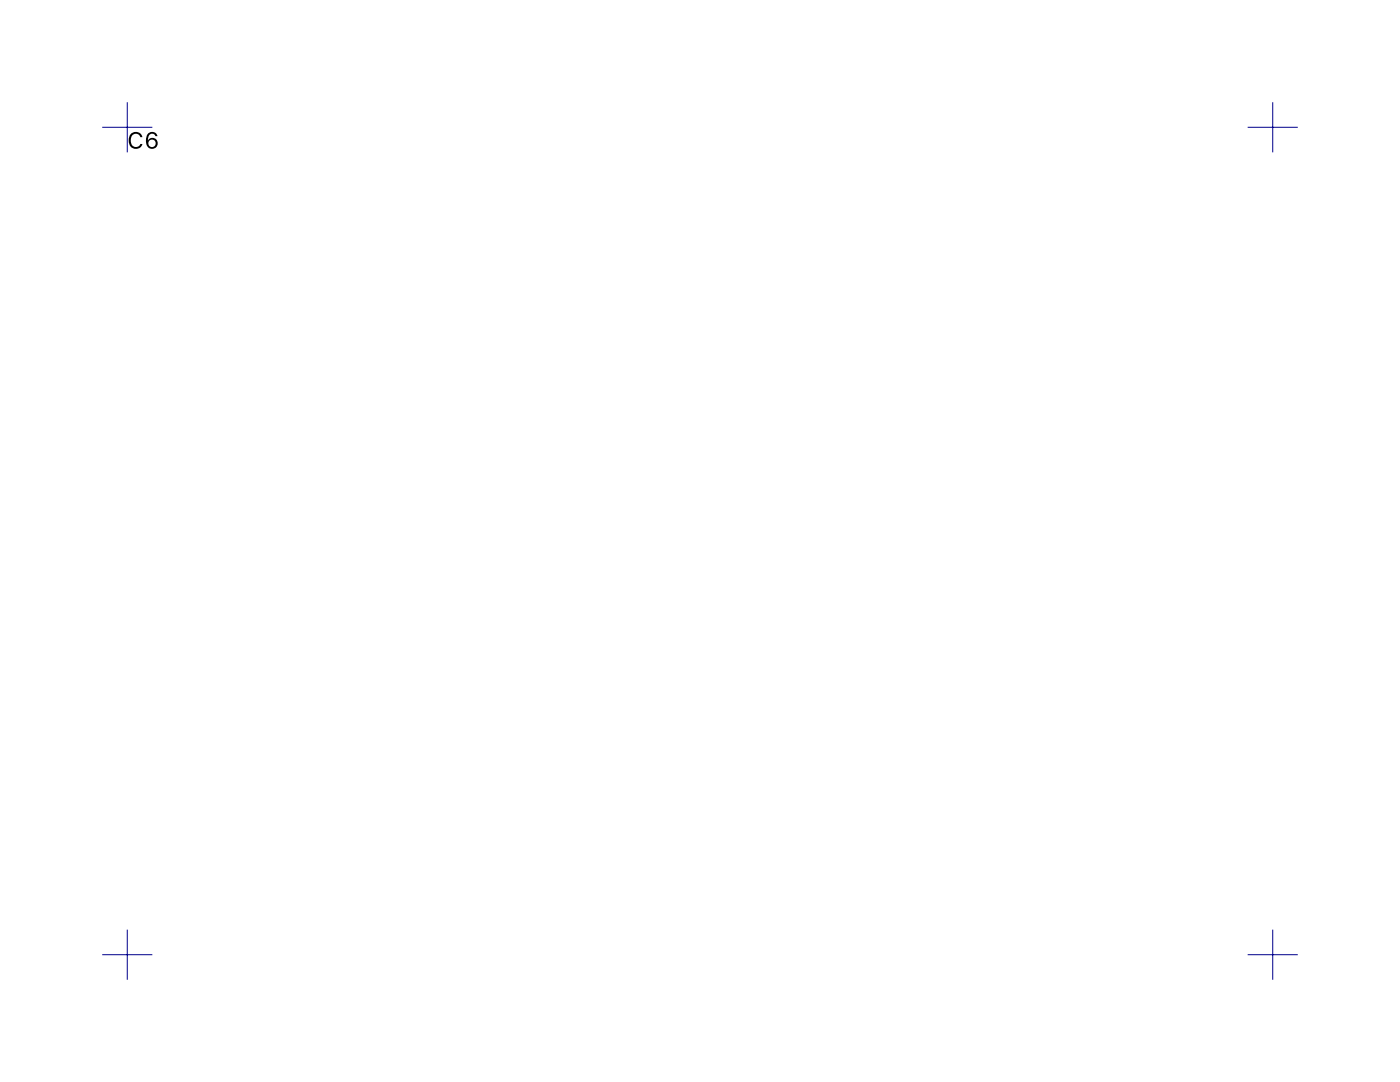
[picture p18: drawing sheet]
<svg xmlns="http://www.w3.org/2000/svg" width="279mm" height="216mm" viewBox="0 0 279 216" stroke-linecap="round" stroke-linejoin="round" font-family="sans-serif">
<path d="M20.4 25.4h10M25.4 20.4v10M249 25.4h10M254 20.4v10M20.4 190.5h10M25.4 185.5v10M249 190.5h10M254 185.5v10" fill="none" stroke="#00008b" stroke-width=".2"/>
<path d="M26.1 26.8a1.77 1.77 0 0 0 1 2.9l.6-.1 .5-.4 .2-.5h-.4a1.02 1.02 0 0 1-1.3 .6 1.02 1.02 0 0 1-.6-1.3 1.01 1.01 0 0 1 .6-1.2 1.01 1.01 0 0 1 1.3 .6h.4a1.36 1.36 0 0 0-1-1 1.36 1.36 0 0 0-1.3 .4zM29.6 26.6a2.27 2.27 0 0 0 .1 2.9 1.1 1.1 0 0 0 1.5-.1 1.1 1.1 0 0 0 0-1.5 1.1 1.1 0 0 0-1.6 0v.1a.93 .93 0 0 1 .2-1 .93 .93 0 0 1 1-.2l.2 .4h.4a1.09 1.09 0 0 0-1.8-.6zM29.6 28.6a.75 .75 0 0 1 1.5 0 .75 .75 0 0 1-1.5 0z" fill-rule="evenodd" fill="#000"/>
</svg>
